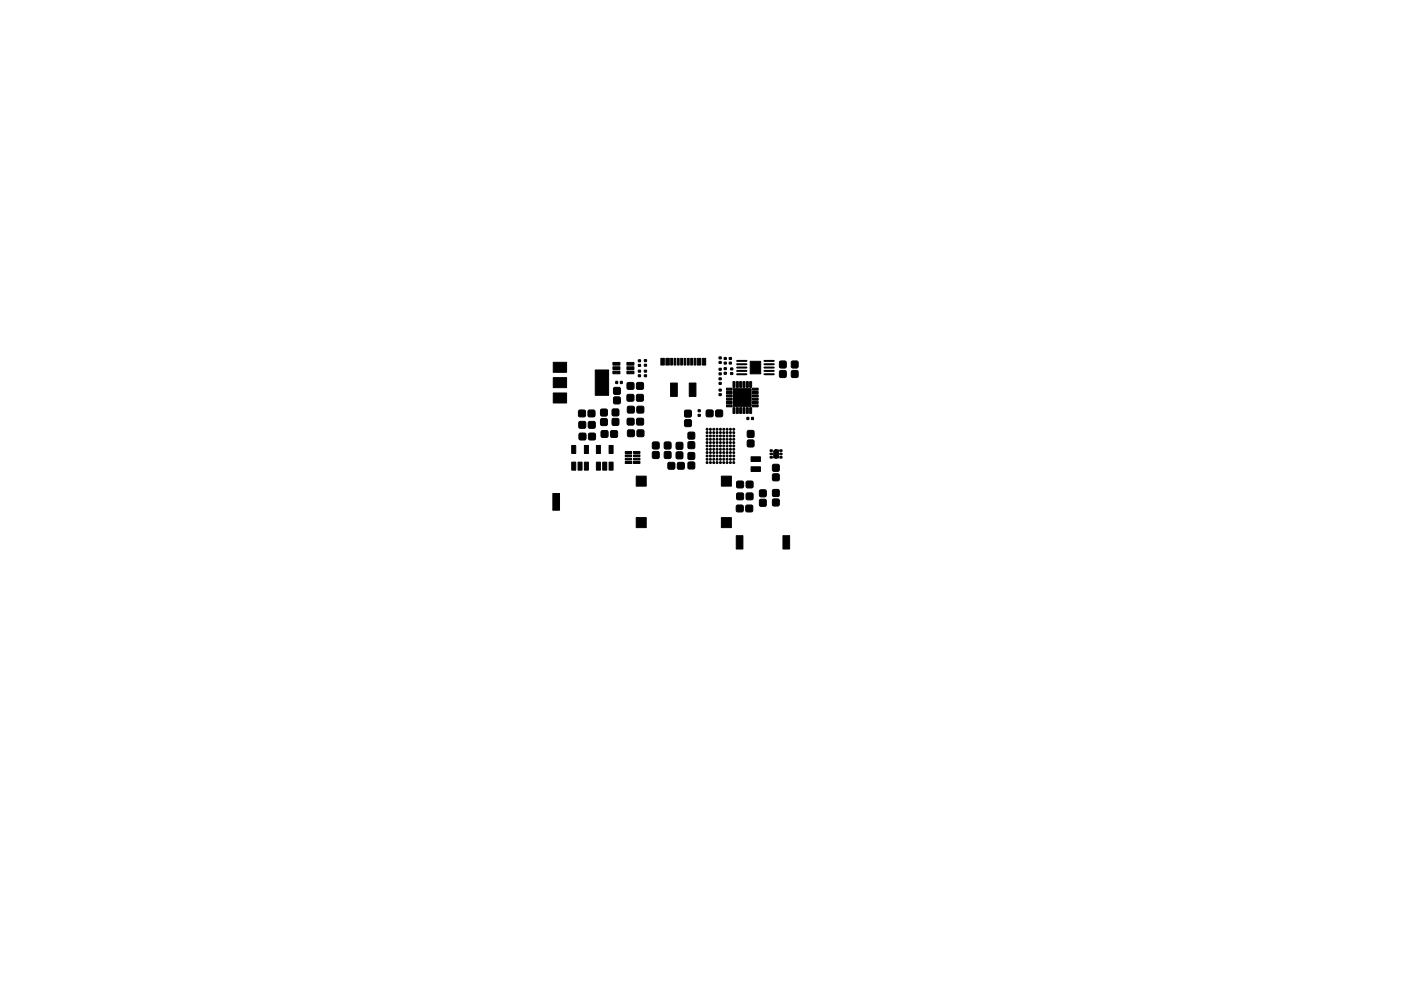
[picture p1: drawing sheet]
<svg xmlns="http://www.w3.org/2000/svg" width="210mm" height="148mm" viewBox="0 0 210 148" stroke-linecap="round" stroke-linejoin="round" font-family="sans-serif">
<g fill="#000" stroke="#000" stroke-width=".15">
<path d="M82.9 54.3h2v1.5h-2zM82.9 56.6h2v1.5h-2zM89.2 55.5h2v3.8h-2zM92 58.2h.9v.9h-.9zM92.3 57.2h.3v.3h-.3zM91.9 54.3h1v.4h-1zM91.9 55h1v.4h-1zM91.9 55.6h1v.4h-1zM93 57.2h.3v.3h-.3zM94 59.2h1v.9h-1zM94 57.4h1v.9h-1zM94 55.6h1v.4h-1z"/>
<path d="M94 55h1v.4h-1zM94 54.3h1v.4h-1zM95.5 59.2h.9v.9h-.9zM95.5 57.4h.9v.9h-.9zM95.7 54.7h.3v.2h-.3zM95.7 54h.3v.2h-.3zM95.7 55.5h.3v.3h-.3zM95.7 56.2h.3v.3h-.3zM96.6 56.2h.3v.3h-.3zM96.6 55.5h.3v.3h-.3zM96.6 53.9h.3v.3h-.3zM96.6 54.6h.3v.3h-.3z"/>
<path d="M99.1 53.7h.5v1h-.5zM99.8 53.7h.5v1h-.5zM100.5 57.4h1v2h-1zM100.5 53.7h.3v1h-.3zM101 53.7h.3v1h-.3zM101.5 53.7h.3v1h-.3zM102 53.7h.3v1h-.3zM102.5 53.7h.3v1h-.3zM103 53.7h.3v1h-.3zM103.3 57.4h1v2h-1zM103.5 53.7h.3v1h-.3zM104 53.7h.3v1h-.3z"/>
<path d="M104.5 53.7h.5v1h-.5zM105.3 53.7h.5v1h-.5zM107.8 57.4h.3v.2h-.3zM107.8 56.7h.3v.2h-.3zM107.8 54.2h.3v.3h-.3zM107.8 53.5h.3v.3h-.3zM107.8 59h.3v.3h-.3zM107.8 58.4h.3v.2h-.3zM107.8 55.2h.3v.3h-.3zM107.8 55.9h.3v.3h-.3zM108.6 54.3h.3v.3h-.3zM108.6 53.6h.3v.3h-.3z"/>
<path d="M108.6 55.1h.3v.3h-.3zM108.6 55.8h.3v.3h-.3zM109.3 54.3h.3v.3h-.3zM109.3 53.6h.3v.3h-.3zM109.5 55.9h.3v.3h-.3zM109.5 55.2h.3v.3h-.3zM108.9 58.2h.8v.3h-.8zM108.9 58.7h.8v.3h-.8zM108.9 59.2h.8v.3h-.8zM109.9 57.2h.3v.9h-.3zM110.4 57.2h.3v.9h-.3zM110.9 57.2h.3v.9h-.3z"/>
<path d="M111.4 57.2h.3v.9h-.3zM111.9 57.2h.3v.9h-.3zM112.5 54.2h1.5v1.9h-1.5zM112.4 57.2h.3v.9h-.3zM112.8 59.2h.8v.3h-.8zM112.8 58.7h.8v.3h-.8zM112.8 58.2h.8v.3h-.8zM116.9 54.2h.9v.9h-.9zM116.9 55.6h.9v.9h-.9zM118.7 54.2h.9v.9h-.9zM118.7 55.6h.9v.9h-.9zM82.9 58.9h2v1.5h-2z"/>
<path d="M82.9 74h1v2.5h-1zM85.7 69.3h.6v1.2h-.6zM85.7 66.8h.6v1.2h-.6zM86.8 61.5h.9v1h-.9zM86.8 65h1v.9h-1zM86.7 69.3h.6v1.2h-.6zM86.8 63.3h.9v.9h-.9zM88.2 61.5h.9v1h-.9zM88.3 65h.9v.9h-.9zM87.6 69.3h.6v1.2h-.6zM87.6 66.8h.6v1.2h-.6zM88.2 63.3h1v.9h-1z"/>
<path d="M89.4 69.3h.6v1.2h-.6zM89.4 66.8h.6v1.2h-.6zM90.2 64.6h.9v.9h-.9zM90.1 62.8h.9v1h-.9zM90.1 61.4h.9v.9h-.9zM90.4 69.3h.6v1.2h-.6zM91.6 64.6h.9v.9h-.9zM91.3 69.3h.6v1.2h-.6zM91.3 66.8h.6v1.2h-.6zM92 59.6h.9v.9h-.9zM91.8 61.4h.9v.9h-.9zM91.8 62.8h.9v.9h-.9z"/>
<path d="M94.1 61h.9v.9h-.9zM94.1 64.5h.9v.9h-.9zM93.7 67.7h1v.3h-1zM93.7 68.2h1v.3h-1zM93.7 68.7h1v.3h-1zM93.7 69.2h1v.3h-1zM94.1 62.8h.9v.9h-.9zM95.5 61h.9v.9h-.9zM95.5 64.5h1v.9h-1zM94.9 69.2h1v.3h-1zM95 68.7h.9v.3h-.9zM95 68.2h.9v.3h-.9z"/>
<path d="M95 67.7h.9v.3h-.9zM95.5 62.8h.9v.9h-.9zM95.4 77.6h1.5v1.5h-1.5zM95.4 71.4h1.5v1.5h-1.5zM97.8 67.8h.9v.9h-.9zM97.8 66.3h.9v1h-.9zM99.6 67.8h.9v.9h-.9zM99.6 66.3h.9v1h-.9zM100.2 69.4h.9v.9h-.9zM101.4 67.8h.9v.9h-.9zM101.4 66.4h.9v.9h-.9zM101.6 69.4h.9v.9h-.9z"/>
<path d="M103.2 69.3h.9v1h-.9zM103.2 67.9h.9v.9h-.9zM102.7 61.6h.9v.9h-.9zM102.7 63h.9v.9h-.9zM103.2 64.9h.9v.9h-.9zM103.2 66.3h.9v.9h-.9zM104.7 62.1h.3v.3h-.3zM104.7 61.5h.3v.2h-.3zM105.9 61.5h.9v.9h-.9zM107.3 61.5h1v.9h-1zM108.1 77.6h1.5v1.5h-1.5zM108.1 71.4h1.5v1.5h-1.5z"/>
<path d="M108.9 59.7h.8v.3h-.8zM108.9 60.2h.8v.3h-.8zM108.9 60.7h.8v.3h-.8zM109.9 61.1h.3v.9h-.3zM110.5 72.2h.9v.9h-.9zM110.5 74h.9v.9h-.9zM110.4 61.1h.3v.9h-.3zM110.9 61.1h.3v.9h-.3zM110.4 75.8h1v.9h-1zM111.4 61.1h.3v.9h-.3zM111.9 72.2h.9v.9h-.9zM111.9 74h.9v.9h-.9z"/>
<path d="M112 62.6h.2v.3h-.2zM111.9 61.1h.3v.9h-.3zM112.1 66h.9v1h-.9zM112.1 64.6h.9v.9h-.9zM109.9 58.3h2.7v2.6h-2.7zM112.7 62.6h.2v.3h-.2zM112.4 61.1h.3v.9h-.3zM111.8 75.8h1v.9h-1zM112.8 60.7h.8v.3h-.8zM112.8 60.2h.8v.3h-.8zM112.8 59.7h.8v.3h-.8zM112.6 70h1.4v.7h-1.4z"/>
<path d="M112.6 68.5h1.4v.7h-1.4zM113.9 73.5h.9v.9h-.9zM113.9 74.9h.9v1h-.9zM115.5 67.5h.2l.1 .2h-.3zM115.5 68h.2l.1 .2h-.3zM115.5 68.5h.2l.1 .2h-.3zM115.8 74.9h1v.9h-1zM115.8 73.5h1v.9h-1zM116 67.6l.2-.2 .5 .1v1.2h-.7zM115.8 69.7h1v.9h-1zM115.8 71.1h1v.9h-1zM116.9 68.5h.3v.2h-.3z"/>
<path d="M116.9 68h.3v.2h-.3zM116.9 67.5h.3v.2h-.3zM110.4 80.3h1v2h-1zM117.4 80.3h1v2h-1z"/>
<circle cx="106" cy="67.4" r=".14"/>
<circle cx="106" cy="64.9" r=".14"/>
<circle cx="106" cy="69.4" r=".14"/>
<circle cx="106" cy="66.4" r=".14"/>
<circle cx="106" cy="67.9" r=".14"/>
<circle cx="106" cy="65.9" r=".14"/>
<circle cx="106" cy="68.9" r=".14"/>
<circle cx="106" cy="65.4" r=".14"/>
<circle cx="106" cy="68.4" r=".14"/>
<circle cx="106" cy="66.9" r=".14"/>
<circle cx="106" cy="64.4" r=".14"/>
<circle cx="106.5" cy="66.4" r=".15"/>
<circle cx="106.5" cy="67.9" r=".15"/>
<circle cx="106.5" cy="65.9" r=".15"/>
<circle cx="106.5" cy="64.9" r=".15"/>
<circle cx="106.5" cy="69.4" r=".15"/>
<circle cx="106.5" cy="67.4" r=".15"/>
<circle cx="106.5" cy="68.9" r=".15"/>
<circle cx="106.5" cy="65.4" r=".15"/>
<circle cx="106.5" cy="68.4" r=".15"/>
<circle cx="106.5" cy="66.9" r=".15"/>
<circle cx="106.5" cy="64.4" r=".15"/>
<circle cx="107" cy="67.4" r=".14"/>
<circle cx="107" cy="64.9" r=".14"/>
<circle cx="107" cy="67.9" r=".14"/>
<circle cx="107" cy="65.9" r=".14"/>
<circle cx="107" cy="69.4" r=".14"/>
<circle cx="107" cy="66.4" r=".14"/>
<circle cx="107" cy="68.9" r=".14"/>
<circle cx="107" cy="65.4" r=".14"/>
<circle cx="107" cy="68.4" r=".14"/>
<circle cx="107" cy="66.9" r=".14"/>
<circle cx="107" cy="64.4" r=".14"/>
<circle cx="107.5" cy="67.9" r=".15"/>
<circle cx="107.5" cy="64.9" r=".15"/>
<circle cx="107.5" cy="65.9" r=".15"/>
<circle cx="107.5" cy="69.4" r=".15"/>
<circle cx="107.5" cy="67.4" r=".15"/>
<circle cx="107.5" cy="66.4" r=".15"/>
<circle cx="107.5" cy="68.9" r=".15"/>
<circle cx="107.5" cy="65.4" r=".15"/>
<circle cx="107.5" cy="68.4" r=".15"/>
<circle cx="107.5" cy="66.9" r=".15"/>
<circle cx="107.5" cy="64.4" r=".15"/>
<circle cx="108" cy="65.9" r=".14"/>
<circle cx="108" cy="69.4" r=".14"/>
<circle cx="108" cy="67.4" r=".14"/>
<circle cx="108" cy="66.4" r=".14"/>
<circle cx="108" cy="64.9" r=".14"/>
<circle cx="108" cy="67.9" r=".14"/>
<circle cx="108" cy="68.9" r=".14"/>
<circle cx="108" cy="65.4" r=".14"/>
<circle cx="108" cy="68.4" r=".14"/>
<circle cx="108" cy="66.9" r=".14"/>
<circle cx="108" cy="64.4" r=".14"/>
<circle cx="108.5" cy="67.9" r=".15"/>
<circle cx="108.5" cy="69.4" r=".15"/>
<circle cx="108.5" cy="67.4" r=".15"/>
<circle cx="108.5" cy="64.9" r=".15"/>
<circle cx="108.5" cy="65.9" r=".15"/>
<circle cx="108.5" cy="66.4" r=".15"/>
<circle cx="108.5" cy="68.9" r=".15"/>
<circle cx="108.5" cy="65.4" r=".15"/>
<circle cx="108.5" cy="66.9" r=".15"/>
<circle cx="108.5" cy="68.4" r=".15"/>
<circle cx="108.5" cy="64.4" r=".15"/>
<circle cx="109" cy="67.9" r=".14"/>
<circle cx="109" cy="65.9" r=".14"/>
<circle cx="109" cy="66.4" r=".14"/>
<circle cx="109" cy="64.9" r=".14"/>
<circle cx="109" cy="67.4" r=".14"/>
<circle cx="109" cy="69.4" r=".14"/>
<circle cx="109" cy="68.9" r=".14"/>
<circle cx="109" cy="65.4" r=".14"/>
<circle cx="109" cy="66.9" r=".14"/>
<circle cx="109" cy="68.4" r=".14"/>
<circle cx="109" cy="64.4" r=".14"/>
<circle cx="109.5" cy="66.4" r=".15"/>
<circle cx="109.5" cy="64.9" r=".15"/>
<circle cx="109.5" cy="69.4" r=".15"/>
<circle cx="109.5" cy="67.9" r=".15"/>
<circle cx="109.5" cy="65.9" r=".15"/>
<circle cx="109.5" cy="67.4" r=".15"/>
<circle cx="109.5" cy="68.9" r=".15"/>
<circle cx="109.5" cy="65.4" r=".15"/>
<circle cx="109.5" cy="68.4" r=".15"/>
<circle cx="109.5" cy="66.9" r=".15"/>
<circle cx="109.5" cy="64.4" r=".15"/>
<circle cx="110" cy="65.9" r=".14"/>
<circle cx="110" cy="67.4" r=".14"/>
<circle cx="110" cy="66.4" r=".14"/>
<circle cx="110" cy="64.9" r=".14"/>
<circle cx="110" cy="67.9" r=".14"/>
<circle cx="110" cy="69.4" r=".14"/>
<circle cx="110" cy="68.9" r=".14"/>
<circle cx="110" cy="65.4" r=".14"/>
<circle cx="110" cy="68.4" r=".14"/>
<circle cx="110" cy="66.9" r=".14"/>
<circle cx="110" cy="64.4" r=".14"/>
</g>
<path d="M110.5 54.1h1.4M110.5 54.6h1.4M110.5 55.1h1.4M110.5 55.6h1.4M110.5 56.1h1.4M114.6 54.1h1.4M114.6 54.6h1.4M114.6 55.1h1.4M114.6 55.6h1.4M114.6 56.1h1.4" fill="none" stroke="#000" stroke-width=".3"/>
</svg>
